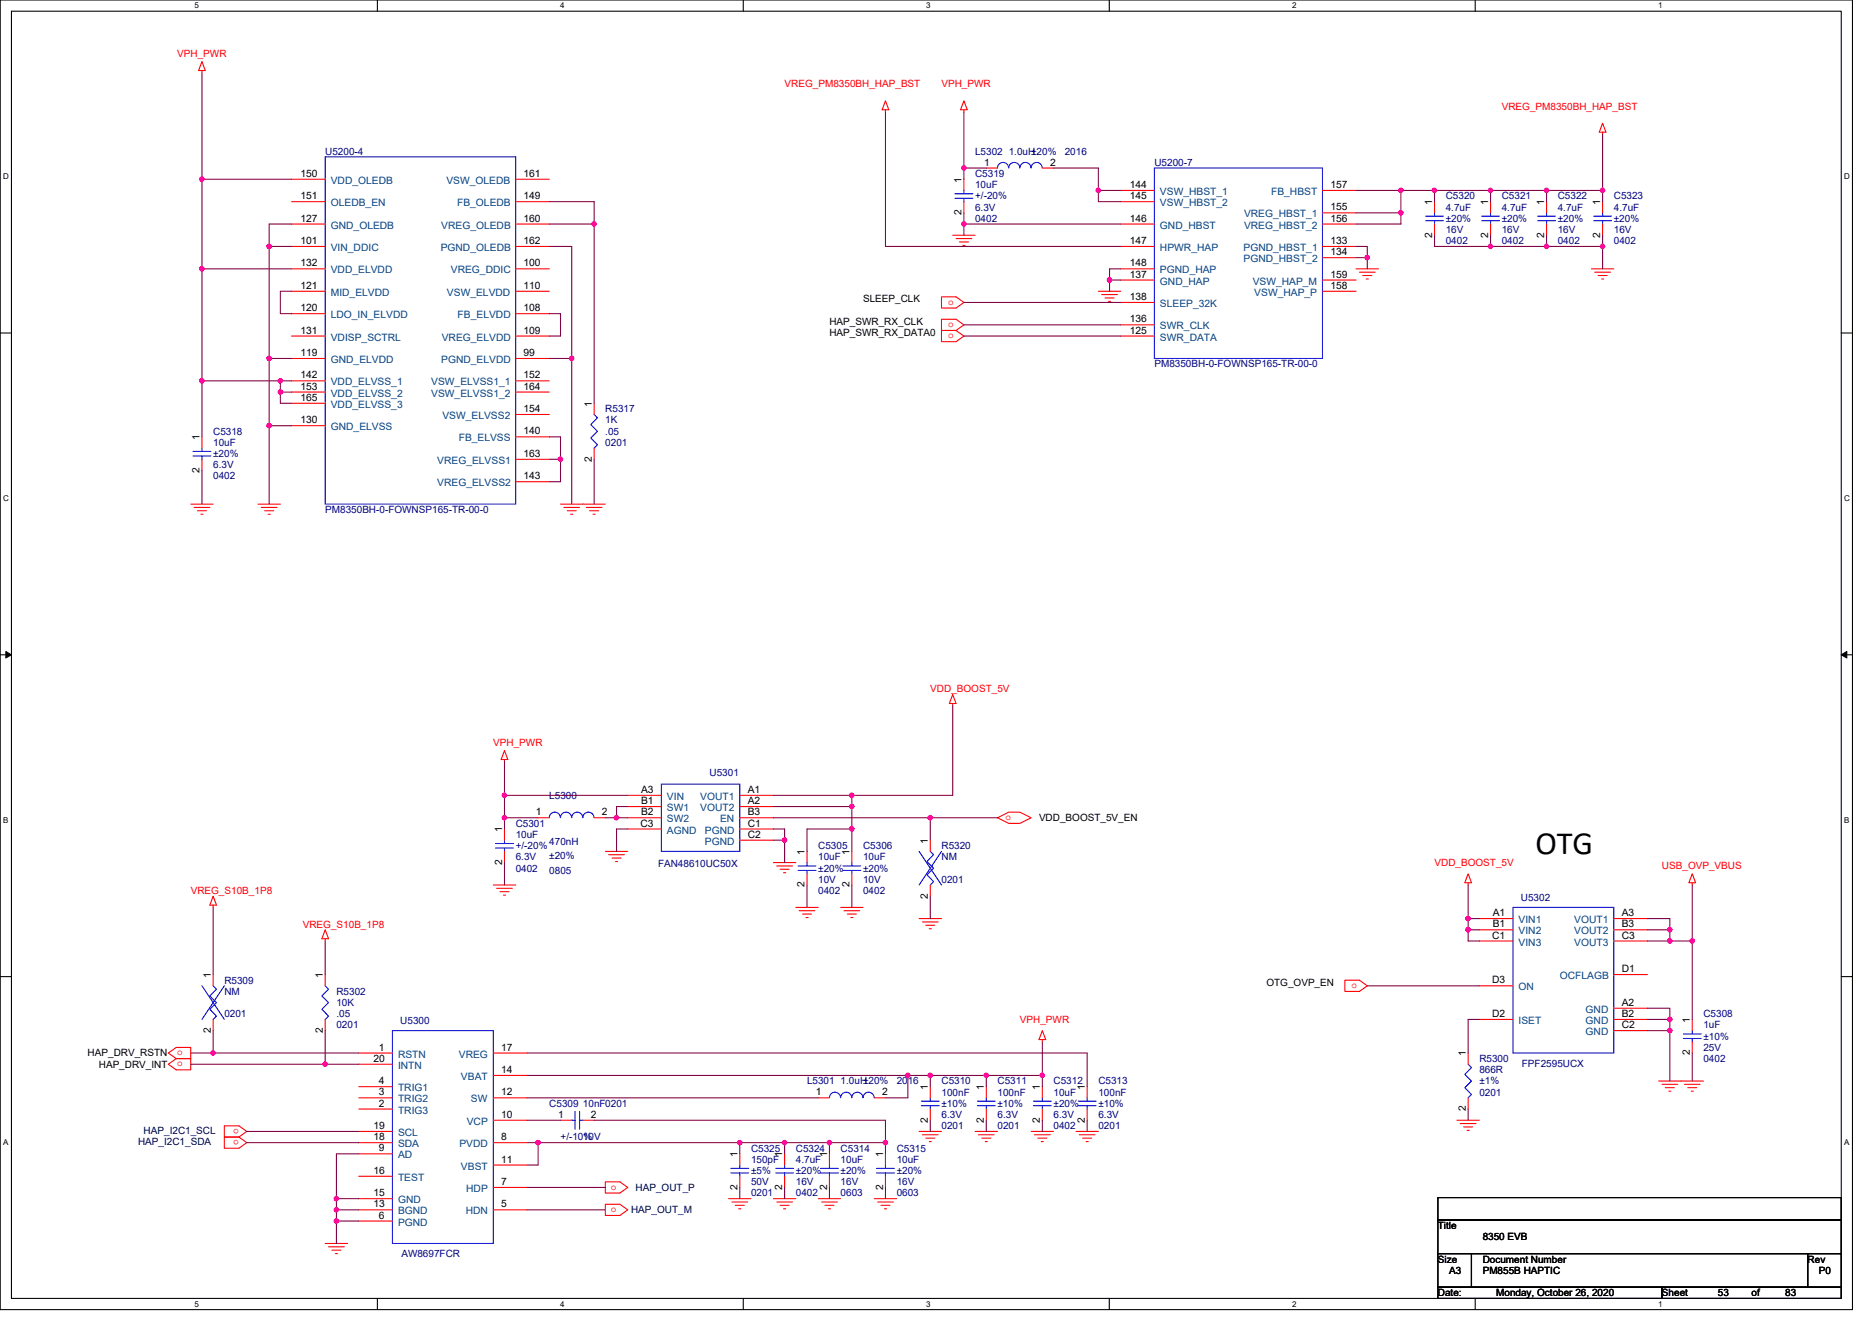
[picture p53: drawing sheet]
<svg xmlns="http://www.w3.org/2000/svg" width="297mm" height="210mm" viewBox="0 0 297 210" stroke-linecap="round" stroke-linejoin="round" font-family="sans-serif">
<defs><g id="words">
<text font-size="5.1" x="243.6" y="135.6">OTG</text>
<g font-size="1.6" fill="#f00">
<text x="28.1" y="9.1">VPH_PWR</text>
<text x="124.5" y="13.9">VREG_PM8350BH_HAP_BST</text>
<text x="149.4" y="13.9">VPH_PWR</text>
<text x="238.3" y="17.4">VREG_PM8350BH_HAP_BST</text>
<text x="150.4" y="48.4">o</text>
<text x="150.4" y="51.9">o</text>
<text x="150.4" y="53.7">o</text>
<text x="147.6" y="109.9">VDD_BOOST_5V</text>
<text x="78.3" y="118.4">VPH_PWR</text>
<text x="159.5" y="130.2">o</text>
<text x="227.6" y="137.4">VDD_BOOST_5V</text>
<text x="263.7" y="138">USB_OVP_VBUS</text>
<text x="30.3" y="141.9">VREG_S10B_1P8</text>
<text x="48" y="147.2">VREG_S10B_1P8</text>
<text x="214.5" y="156.8">o</text>
<text x="28.1" y="167.5">o</text>
<text x="161.8" y="162.3">VPH_PWR</text>
<text x="28.1" y="169.3">o</text>
<text x="37.9" y="179.2" transform="rotate(180 37.9 179.2)">o</text>
<text x="37.9" y="180.9" transform="rotate(180 37.9 180.9)">o</text>
<text x="96.9" y="188.8">o</text>
<text x="96.9" y="192.4">o</text>
</g>
<g font-size="1.6">
<text x="47.7" y="28.1">150</text>
<text x="83.1" y="28.1">161</text>
<text x="152.6" y="29" transform="rotate(-90 152.6 29)">1</text>
<text x="156.1" y="26.3">1</text>
<text x="166.6" y="26.3">2</text>
<text x="179.3" y="29.8">144</text>
<text x="211.1" y="29.8">157</text>
<text x="47.7" y="31.6">151</text>
<text x="47.7" y="35.2">127</text>
<text x="83.1" y="31.6">149</text>
<text x="83.1" y="35.2">160</text>
<text x="152.6" y="34.2" transform="rotate(-90 152.6 34.2)">2</text>
<text x="179.3" y="31.6">145</text>
<text x="179.3" y="35.2">146</text>
<text x="211.1" y="33.4">155</text>
<text x="211.1" y="35.2">156</text>
<text x="227.2" y="32.5" transform="rotate(-90 227.2 32.5)">1</text>
<text x="236.1" y="32.5" transform="rotate(-90 236.1 32.5)">1</text>
<text x="245" y="32.5" transform="rotate(-90 245 32.5)">1</text>
<text x="253.9" y="32.5" transform="rotate(-90 253.9 32.5)">1</text>
<text x="47.7" y="38.7">101</text>
<text x="83.1" y="38.7">162</text>
<text x="179.3" y="38.7">147</text>
<text x="211.1" y="38.7">133</text>
<text x="211.1" y="40.5">134</text>
<text x="227.2" y="37.7" transform="rotate(-90 227.2 37.7)">2</text>
<text x="236.1" y="37.7" transform="rotate(-90 236.1 37.7)">2</text>
<text x="245" y="37.7" transform="rotate(-90 245 37.7)">2</text>
<text x="253.9" y="37.7" transform="rotate(-90 253.9 37.7)">2</text>
<text x="47.7" y="42.3">132</text>
<text x="47.7" y="45.8">121</text>
<text x="83.1" y="45.8">110</text>
<text x="83.1" y="42.3">100</text>
<text x="179.3" y="42.3">148</text>
<text x="179.3" y="44.1">137</text>
<text x="179.3" y="47.6">138</text>
<text x="211.1" y="45.8">158</text>
<text x="211.1" y="44.1">159</text>
<text x="47.7" y="49.4">120</text>
<text x="47.7" y="53">131</text>
<text x="83.1" y="49.4">108</text>
<text x="83.1" y="53">109</text>
<text x="131.6" y="51.6">HAP_SWR_RX_CLK</text>
<text x="131.6" y="53.3">HAP_SWR_RX_DATA0</text>
<text x="136.9" y="48">SLEEP_CLK</text>
<text x="179.3" y="51.2">136</text>
<text x="179.3" y="53">125</text>
<text x="47.7" y="56.5">119</text>
<text x="83.1" y="56.5">99</text>
<text x="47.7" y="60.1">142</text>
<text x="47.7" y="61.8">153</text>
<text x="47.7" y="63.6">165</text>
<text x="83.1" y="60.1">152</text>
<text x="83.1" y="61.8">164</text>
<text x="83.1" y="65.4">154</text>
<text x="93.9" y="64.5" transform="rotate(-90 93.9 64.5)">1</text>
<text x="31.7" y="69.9" transform="rotate(-90 31.7 69.9)">1</text>
<text x="47.7" y="67.2">130</text>
<text x="83.1" y="69">140</text>
<text x="31.7" y="75.1" transform="rotate(-90 31.7 75.1)">2</text>
<text x="83.1" y="72.5">163</text>
<text x="83.1" y="76.1">143</text>
<text x="93.9" y="73.3" transform="rotate(-90 93.9 73.3)">2</text>
<text x="101.7" y="125.9">A3</text>
<text x="118.6" y="125.9">A1</text>
<text x="85" y="129.4">1</text>
<text x="95.5" y="129.4">2</text>
<text x="101.6" y="131.2">C3</text>
<text x="101.7" y="127.6">B1</text>
<text x="101.7" y="129.4">B2</text>
<text x="118.6" y="127.6">A2</text>
<text x="118.6" y="131.2">C1</text>
<text x="118.6" y="129.4">B3</text>
<text x="164.9" y="130.3">VDD_BOOST_5V_EN</text>
<text x="79.7" y="137.3" transform="rotate(-90 79.7 137.3)">2</text>
<text x="79.7" y="132.1" transform="rotate(-90 79.7 132.1)">1</text>
<text x="118.6" y="133">C2</text>
<text x="127.7" y="135.7" transform="rotate(-90 127.7 135.7)">1</text>
<text x="134.8" y="135.7" transform="rotate(-90 134.8 135.7)">1</text>
<text x="147.2" y="133.9" transform="rotate(-90 147.2 133.9)">1</text>
<text x="127.7" y="140.8" transform="rotate(-90 127.7 140.8)">2</text>
<text x="134.8" y="140.8" transform="rotate(-90 134.8 140.8)">2</text>
<text x="147.2" y="142.6" transform="rotate(-90 147.2 142.6)">2</text>
<text x="236.8" y="149">C1</text>
<text x="236.9" y="145.4">A1</text>
<text x="236.9" y="147.2">B1</text>
<text x="257.3" y="145.4">A3</text>
<text x="257.3" y="147.2">B3</text>
<text x="257.3" y="149">C3</text>
<text x="33.4" y="155.2" transform="rotate(-90 33.4 155.2)">1</text>
<text x="51.2" y="155.2" transform="rotate(-90 51.2 155.2)">1</text>
<text x="257.3" y="154.3">D1</text>
<text x="201" y="156.5">OTG_OVP_EN</text>
<text x="236.8" y="156.1">D3</text>
<text x="236.8" y="161.4">D2</text>
<text x="257.3" y="159.6">A2</text>
<text x="257.3" y="161.4">B2</text>
<text x="13.9" y="167.7">HAP_DRV_RSTN</text>
<text x="33.4" y="164" transform="rotate(-90 33.4 164)">2</text>
<text x="51.2" y="164" transform="rotate(-90 51.2 164)">2</text>
<text x="60.1" y="166.8">1</text>
<text x="79.5" y="166.8">17</text>
<text x="232.6" y="167.7" transform="rotate(-90 232.6 167.7)">1</text>
<text x="257.3" y="163.2">C2</text>
<text x="268.1" y="167.5" transform="rotate(-90 268.1 167.5)">2</text>
<text x="268.1" y="162.3" transform="rotate(-90 268.1 162.3)">1</text>
<text x="15.7" y="169.4">HAP_DRV_INT</text>
<text x="59.2" y="168.5">20</text>
<text x="60.1" y="172.1">4</text>
<text x="60.1" y="173.9">3</text>
<text x="79.5" y="173.9">12</text>
<text x="79.5" y="170.3">14</text>
<text x="129.5" y="173.9">1</text>
<text x="140" y="173.9">2</text>
<text x="147.2" y="173" transform="rotate(-90 147.2 173)">1</text>
<text x="156.1" y="173" transform="rotate(-90 156.1 173)">1</text>
<text x="165" y="173" transform="rotate(-90 165 173)">1</text>
<text x="172.1" y="173" transform="rotate(-90 172.1 173)">1</text>
<text x="59.2" y="179.2">19</text>
<text x="60.1" y="175.6">2</text>
<text x="79.5" y="177.4">10</text>
<text x="88.6" y="177.4">1</text>
<text x="93.7" y="177.4">2</text>
<text x="147.2" y="178.2" transform="rotate(-90 147.2 178.2)">2</text>
<text x="156.1" y="178.2" transform="rotate(-90 156.1 178.2)">2</text>
<text x="165" y="178.2" transform="rotate(-90 165 178.2)">2</text>
<text x="172.1" y="178.2" transform="rotate(-90 172.1 178.2)">2</text>
<text x="232.6" y="176.4" transform="rotate(-90 232.6 176.4)">2</text>
<text x="59.2" y="181">18</text>
<text x="60.1" y="182.8">9</text>
<text x="79.5" y="184.5">11</text>
<text x="79.5" y="181">8</text>
<text x="117" y="183.7" transform="rotate(-90 117 183.7)">1</text>
<text x="124.1" y="183.7" transform="rotate(-90 124.1 183.7)">1</text>
<text x="131.2" y="183.7" transform="rotate(-90 131.2 183.7)">1</text>
<text x="140.1" y="183.7" transform="rotate(-90 140.1 183.7)">1</text>
<text x="59.2" y="186.3">16</text>
<text x="59.2" y="189.9">15</text>
<text x="59.2" y="191.6">13</text>
<text x="79.5" y="188.1">7</text>
<text x="79.5" y="191.6">5</text>
<text x="117" y="188.8" transform="rotate(-90 117 188.8)">2</text>
<text x="124.1" y="188.8" transform="rotate(-90 124.1 188.8)">2</text>
<text x="131.2" y="188.8" transform="rotate(-90 131.2 188.8)">2</text>
<text x="140.1" y="188.8" transform="rotate(-90 140.1 188.8)">2</text>
<text x="60.1" y="193.4">6</text>
<text x="228.2" y="195.1">Title</text>
<text x="235.3" y="196.8">8350 EVB</text>
<text x="228.2" y="200.4">Size</text>
<text x="229.9" y="202.2">A3</text>
<text x="235.3" y="200.4">Document Number</text>
<text x="235.3" y="202.2">PM855B HAPTIC</text>
<text x="286.8" y="200.4">Rev</text>
<text x="288.6" y="202.2">P0</text>
<text x="228.2" y="205.7">Date:</text>
<text x="237.4" y="205.7">Monday, October 26, 2020</text>
<text x="263.7" y="205.7">Sheet</text>
<text x="272.6" y="205.7">53</text>
<text x="277.9" y="205.7">of</text>
<text x="283.3" y="205.7">83</text>
</g>
<g font-size="1.6" fill="#000080">
<text x="51.6" y="24.5">U5200-4</text>
<text x="154.7" y="24.5">L5302 1.0uH±20%</text>
<text x="154.7" y="28.1">C5319</text>
<text x="154.7" y="29.9">10uF</text>
<text x="168.9" y="24.5">2016</text>
<text x="183.2" y="26.3">U5200-7</text>
<text x="154.7" y="35.2">0402</text>
<text x="154.7" y="33.4">6.3V</text>
<text x="154.7" y="31.6">+/-20%</text>
<text x="229.4" y="31.6">C5320</text>
<text x="229.4" y="33.4">4.7uF</text>
<text x="229.4" y="35.2">±20%</text>
<text x="238.3" y="31.6">C5321</text>
<text x="238.3" y="33.4">4.7uF</text>
<text x="238.3" y="35.2">±20%</text>
<text x="247.2" y="31.6">C5322</text>
<text x="247.2" y="33.4">4.7uF</text>
<text x="247.2" y="35.2">±20%</text>
<text x="256.1" y="31.6">C5323</text>
<text x="256.1" y="33.4">4.7uF</text>
<text x="256.1" y="35.2">±20%</text>
<text x="229.4" y="38.8">0402</text>
<text x="229.4" y="37">16V</text>
<text x="238.3" y="38.8">0402</text>
<text x="238.3" y="37">16V</text>
<text x="247.2" y="38.8">0402</text>
<text x="247.2" y="37">16V</text>
<text x="256.1" y="38.8">0402</text>
<text x="256.1" y="37">16V</text>
<text x="183.2" y="58.3">PM8350BH-0-FOWNSP165-TR-00-0</text>
<text x="96.1" y="65.4">R5317</text>
<text x="33.8" y="69">C5318</text>
<text x="33.8" y="70.8">10uF</text>
<text x="96.1" y="67.2">1K</text>
<text x="96.1" y="69">.05</text>
<text x="96.1" y="70.8">0201</text>
<text x="33.8" y="76.1">0402</text>
<text x="33.8" y="74.3">6.3V</text>
<text x="33.8" y="72.5">±20%</text>
<text x="51.6" y="81.4">PM8350BH-0-FOWNSP165-TR-00-0</text>
<text x="112.6" y="123.2">U5301</text>
<text x="81.8" y="131.2">C5301</text>
<text x="87.2" y="126.8">L5300</text>
<text x="81.8" y="133">10uF</text>
<text x="81.8" y="136.5">6.3V</text>
<text x="81.8" y="134.8">+/-20%</text>
<text x="87.2" y="134">470nH</text>
<text x="87.2" y="136.4">±20%</text>
<text x="104.4" y="137.6">FAN48610UC50X</text>
<text x="129.8" y="134.8">C5305</text>
<text x="129.8" y="136.5">10uF</text>
<text x="136.9" y="134.8">C5306</text>
<text x="136.9" y="136.5">10uF</text>
<text x="149.4" y="134.8">R5320</text>
<text x="149.4" y="136.5">NM</text>
<text x="81.8" y="138.3">0402</text>
<text x="87.2" y="138.7">0805</text>
<text x="129.8" y="141.9">0402</text>
<text x="129.8" y="140.1">10V</text>
<text x="129.8" y="138.3">±20%</text>
<text x="136.9" y="141.9">0402</text>
<text x="136.9" y="140.1">10V</text>
<text x="136.9" y="138.3">±20%</text>
<text x="149.4" y="140.1">0201</text>
<text x="241.3" y="142.9">U5302</text>
<text x="35.6" y="156.1">R5309</text>
<text x="35.6" y="157.9">NM</text>
<text x="35.6" y="161.4">0201</text>
<text x="53.4" y="157.9">R5302</text>
<text x="53.4" y="159.7">10K</text>
<text x="53.4" y="161.4">.05</text>
<text x="270.3" y="161.4">C5308</text>
<text x="53.4" y="163.2">0201</text>
<text x="63.5" y="162.5">U5300</text>
<text x="270.3" y="163.2">1uF</text>
<text x="270.3" y="166.8">25V</text>
<text x="270.3" y="165">±10%</text>
<text x="128.1" y="172.1">L5301 1.0uH±20%</text>
<text x="142.3" y="172.1">2016</text>
<text x="149.4" y="172.1">C5310</text>
<text x="149.4" y="173.9">100nF</text>
<text x="158.3" y="172.1">C5311</text>
<text x="158.3" y="173.9">100nF</text>
<text x="167.2" y="172.1">C5312</text>
<text x="167.2" y="173.9">10uF</text>
<text x="174.3" y="172.1">C5313</text>
<text x="174.3" y="173.9">100nF</text>
<text x="234.7" y="168.6">R5300</text>
<text x="234.7" y="170.3">866R</text>
<text x="234.7" y="172.1">±1%</text>
<text x="234.7" y="173.9">0201</text>
<text x="241.5" y="169.3">FPF2595UCX</text>
<text x="270.3" y="168.6">0402</text>
<text x="87.2" y="175.7">C5309 10nF0201</text>
<text x="149.4" y="179.2">0201</text>
<text x="149.4" y="177.4">6.3V</text>
<text x="149.4" y="175.7">±10%</text>
<text x="158.3" y="179.2">0201</text>
<text x="158.3" y="177.4">6.3V</text>
<text x="158.3" y="175.7">±10%</text>
<text x="167.2" y="179.2">0402</text>
<text x="167.2" y="177.4">6.3V</text>
<text x="167.2" y="175.7">±20%</text>
<text x="174.3" y="179.2">0201</text>
<text x="174.3" y="177.4">6.3V</text>
<text x="174.3" y="175.7">±10%</text>
<text x="88.9" y="181">+/-10%</text>
<text x="92.5" y="181">10V</text>
<text x="119.2" y="182.8">C5325</text>
<text x="119.2" y="184.6">150pF</text>
<text x="126.3" y="182.8">C5324</text>
<text x="126.3" y="184.6">4.7uF</text>
<text x="133.4" y="182.8">C5314</text>
<text x="133.4" y="184.6">10uF</text>
<text x="142.3" y="182.8">C5315</text>
<text x="142.3" y="184.6">10uF</text>
<text x="119.2" y="189.9">0201</text>
<text x="119.2" y="188.1">50V</text>
<text x="119.2" y="186.3">±5%</text>
<text x="126.3" y="189.9">0402</text>
<text x="126.3" y="188.1">16V</text>
<text x="126.3" y="186.3">±20%</text>
<text x="133.4" y="189.9">0603</text>
<text x="133.4" y="188.1">16V</text>
<text x="133.4" y="186.3">±20%</text>
<text x="142.3" y="189.9">0603</text>
<text x="142.3" y="188.1">16V</text>
<text x="142.3" y="186.3">±20%</text>
<text x="63.7" y="199.5">AW8697FCR</text>
</g>
<g font-size="1.6" fill="#004080">
<text x="52.5" y="29.2">VDD_OLEDB</text>
<text x="70.8" y="29.2">VSW_OLEDB</text>
<text x="52.5" y="32.7">OLEDB_EN</text>
<text x="72.5" y="32.7">FB_OLEDB</text>
<text x="184.1" y="30.9">VSW_HBST_1</text>
<text x="184.1" y="32.7">VSW_HBST_2</text>
<text x="197.4" y="34.5">VREG_HBST_1</text>
<text x="201.7" y="30.9">FB_HBST</text>
<text x="52.5" y="36.3">GND_OLEDB</text>
<text x="52.5" y="39.8">VIN_DDIC</text>
<text x="69.9" y="39.8">PGND_OLEDB</text>
<text x="70" y="36.3">VREG_OLEDB</text>
<text x="184.1" y="36.3">GND_HBST</text>
<text x="184.1" y="39.8">HPWR_HAP</text>
<text x="197.3" y="39.8">PGND_HBST_1</text>
<text x="197.3" y="41.6">PGND_HBST_2</text>
<text x="197.4" y="36.3">VREG_HBST_2</text>
<text x="52.5" y="43.4">VDD_ELVDD</text>
<text x="52.5" y="46.9">MID_ELVDD</text>
<text x="70.9" y="46.9">VSW_ELVDD</text>
<text x="71.5" y="43.4">VREG_DDIC</text>
<text x="184.1" y="43.4">PGND_HAP</text>
<text x="184.1" y="45.2">GND_HAP</text>
<text x="198.8" y="45.2">VSW_HAP_M</text>
<text x="199" y="46.9">VSW_HAP_P</text>
<text x="52.5" y="50.5">LDO_IN_ELVDD</text>
<text x="72.6" y="50.5">FB_ELVDD</text>
<text x="184.1" y="48.7">SLEEP_32K</text>
<text x="184.1" y="52.3">SWR_CLK</text>
<text x="52.5" y="54.1">VDISP_SCTRL</text>
<text x="52.5" y="57.6">GND_ELVDD</text>
<text x="70" y="57.6">PGND_ELVDD</text>
<text x="70.1" y="54.1">VREG_ELVDD</text>
<text x="184.1" y="54.1">SWR_DATA</text>
<text x="52.5" y="61.2">VDD_ELVSS_1</text>
<text x="52.5" y="62.9">VDD_ELVSS_2</text>
<text x="52.5" y="64.7">VDD_ELVSS_3</text>
<text x="68.4" y="61.2">VSW_ELVSS1_1</text>
<text x="68.4" y="62.9">VSW_ELVSS1_2</text>
<text x="52.5" y="68.3">GND_ELVSS</text>
<text x="70.2" y="66.5">VSW_ELVSS2</text>
<text x="72.8" y="70.1">FB_ELVSS</text>
<text x="69.4" y="73.6">VREG_ELVSS1</text>
<text x="69.4" y="77.2">VREG_ELVSS2</text>
<text x="105.8" y="127">VIN</text>
<text x="105.8" y="128.7">SW1</text>
<text x="105.8" y="130.5">SW2</text>
<text x="111.1" y="127">VOUT1</text>
<text x="111.1" y="128.7">VOUT2</text>
<text x="114.3" y="130.5">EN</text>
<text x="105.8" y="132.3">AGND</text>
<text x="111.8" y="132.3">PGND</text>
<text x="111.8" y="134.1">PGND</text>
<text x="241" y="146.5">VIN1</text>
<text x="241" y="148.3">VIN2</text>
<text x="249.8" y="146.5">VOUT1</text>
<text x="249.8" y="148.3">VOUT2</text>
<text x="241" y="150.1">VIN3</text>
<text x="247.5" y="155.4">OCFLAGB</text>
<text x="249.8" y="150.1">VOUT3</text>
<text x="241" y="157.2">ON</text>
<text x="251.6" y="160.7">GND</text>
<text x="63.2" y="167.9">RSTN</text>
<text x="72.8" y="167.9">VREG</text>
<text x="241" y="162.5">ISET</text>
<text x="251.6" y="162.5">GND</text>
<text x="251.6" y="164.3">GND</text>
<text x="63.2" y="169.6">INTN</text>
<text x="63.2" y="173.2">TRIG1</text>
<text x="73.1" y="171.4">VBAT</text>
<text x="63.2" y="175">TRIG2</text>
<text x="63.2" y="176.7">TRIG3</text>
<text x="74.1" y="178.5">VCP</text>
<text x="74.7" y="175">SW</text>
<text x="63.2" y="180.3">SCL</text>
<text x="63.2" y="182.1">SDA</text>
<text x="63.2" y="183.9">AD</text>
<text x="72.9" y="182.1">PVDD</text>
<text x="73.1" y="185.6">VBST</text>
<text x="63.2" y="187.4">TEST</text>
<text x="63.2" y="191">GND</text>
<text x="74" y="189.2">HDP</text>
<text x="63.2" y="192.7">BGND</text>
<text x="63.2" y="194.5">PGND</text>
<text x="73.9" y="192.7">HDN</text>
</g>
<g font-size="1.6" fill="#000040">
<text x="22.8" y="179.9">HAP_I2C1_SCL</text>
<text x="21.9" y="181.7">HAP_I2C1_SDA</text>
<text x="100.9" y="189">HAP_OUT_P</text>
<text x="100.1" y="192.6">HAP_OUT_M</text>
</g>
<g font-size="1.3">
<text x="30.8" y="1.3">5</text>
<text x="88.9" y="1.3">4</text>
<text x="147" y="1.3">3</text>
<text x="205" y="1.3">2</text>
<text x="263.1" y="1.3">1</text>
<text x=".5" y="28.4">D</text>
<text x="292.6" y="28.4">D</text>
<text x=".5" y="79.5">C</text>
<text x="292.6" y="79.5">C</text>
<text x=".5" y="130.6">B</text>
<text x="292.6" y="130.6">B</text>
<text x=".5" y="181.7">A</text>
<text x="292.6" y="181.7">A</text>
<text x="30.8" y="207.4">5</text>
<text x="88.9" y="207.4">4</text>
<text x="147" y="207.4">3</text>
<text x="205" y="207.4">2</text>
<text x="263.1" y="207.4">1</text>
</g>
</g></defs>
<path d="M0 0h293.9v207.9h-293.9zM1.8 1.8h290.4v204.3h-290.4z" fill="none" stroke="#000" stroke-width=".17"/>
<g fill="#fff">
<path d="M30.8 .2h.7v1.4h-.7z"/>
<path d="M30.8 206.3h.7v1.4h-.7z"/>
</g>
<path d="M59.9 0v1.8M59.9 206.1v1.8" fill="none" stroke="#000" stroke-width=".17"/>
<g fill="#fff">
<path d="M88.9 .2h.7v1.4h-.7z"/>
<path d="M88.9 206.3h.7v1.4h-.7z"/>
</g>
<path d="M117.9 0v1.8M117.9 206.1v1.8" fill="none" stroke="#000" stroke-width=".17"/>
<g fill="#fff">
<path d="M147 .2h.7v1.4h-.7z"/>
<path d="M147 206.3h.7v1.4h-.7z"/>
</g>
<path d="M176 0v1.8M176 206.1v1.8" fill="none" stroke="#000" stroke-width=".17"/>
<g fill="#fff">
<path d="M205 .2h.7v1.4h-.7z"/>
<path d="M205 206.3h.7v1.4h-.7z"/>
</g>
<path d="M234.1 0v1.8M234.1 206.1v1.8" fill="none" stroke="#000" stroke-width=".17"/>
<g fill="#fff">
<path d="M263.1 .2h.7v1.4h-.7z"/>
<path d="M263.1 206.3h.7v1.4h-.7z"/>
<path d="M.5 27.3h.9v1.4h-.9z"/>
<path d="M292.6 27.3h.9v1.4h-.9z"/>
<path d="M.5 78.4h.9v1.4h-.9z"/>
<path d="M292.6 78.4h.9v1.4h-.9z"/>
</g>
<path d="M0 52.9h1.8M292.2 52.9h1.7" fill="none" stroke="#000" stroke-width=".17"/>
<g fill="#fff">
<path d="M.5 129.5h.8v1.4h-.8z"/>
<path d="M292.6 129.5h.9v1.4h-.9z"/>
</g>
<path d="M0 103.9h1.8M292.2 103.9h1.7" fill="none" stroke="#000" stroke-width=".17"/>
<path d="M.9 103.4l.9 .5-.9 .5zM292.2 103.9l.8-.5v1z" fill="#000" stroke="#000" stroke-width=".16"/>
<g fill="#fff">
<path d="M.5 180.5h.8v1.4h-.8z"/>
<path d="M292.6 180.5h.9v1.4h-.9z"/>
</g>
<path d="M0 155h1.8M292.2 155h1.7M228.2 190.1h64v3.5h-64zM228.2 193.6h64v5.4h-64zM228.2 199h5.3v5.3h-5.3zM233.5 199h53.3v5.3h-53.3zM286.8 199h5.4v5.3h-5.4zM228.2 204.3h35.5v1.8h-35.5zM263.7 204.3h28.5v1.8h-28.5z" fill="none" stroke="#000" stroke-width=".17"/>
<g fill="none" stroke="#f00" stroke-width=".17">
<path d="M32 9.8l.6 1.4h-1.1zM32 11.2v.4M140.5 16l.5 1.4h-1zM140.5 17.4v.4M152.9 16l.6 1.4h-1.1zM152.9 17.4v.4M254.3 19.6l.5 1.4h-1zM46.3 28.4h5.3M46.3 32h5.3M46.3 35.6h5.3M46.3 39.1h5.3M81.8 28.4h5.4"/>
<path d="M81.8 32h5.4M81.8 35.6h5.4M81.8 39.1h5.4M151.2 37.3h3.5M151.7 37.9h2.5M152.2 38.4h1.5M152.8 38.9h.3M152.9 28.4v1.8M152.9 32v1.8M156.5 26.7h1.8M165.4 26.7h1.8M177.8 30.2h5.4"/>
<path d="M177.8 32h5.4M177.8 35.6h5.4M177.8 39.1h5.4M209.8 30.2h5.4M209.8 33.8h5.4M209.8 35.6h5.4M209.8 39.1h5.4M227.6 32v1.8M227.6 35.6v1.7M236.5 32v1.8M236.5 35.6v1.7M245.4 32v1.8"/>
<path d="M245.4 35.6v1.7M254.3 21v.3M254.3 32v1.8M254.3 35.6v1.7M46.3 42.7h5.3M46.3 46.2h5.3M46.3 49.8h5.3M46.3 53.3h5.3M46.3 56.9h5.3M81.8 42.7h5.4M81.8 46.2h5.4M81.8 49.8h5.4"/>
<path d="M81.8 53.3h5.4M81.8 56.9h5.4M149.4 47.1h2.3l1.2 .9-1.2 .9h-2.3zM149.4 50.7h2.3l1.2 .9-1.2 .9h-2.3zM149.4 52.5h2.3l1.2 .8-1.2 .9h-2.3zM174.3 46.2h3.5M174.8 46.8h2.5M175.3 47.3h1.5M175.9 47.8h.3M177.8 42.7h5.4M177.8 44.4h5.4M177.8 48h5.4"/>
<path d="M177.8 51.6h5.4M177.8 53.3h5.4M209.8 40.9h5.4M209.8 44.4h5.4M209.8 46.2h5.4M215.2 42.7h3.5M215.7 43.2h2.5M216.2 43.7h1.5M216.8 44.3h.3M252.5 42.7h3.6M253 43.2h2.5M253.6 43.7h1.4"/>
<path d="M254.1 44.3h.4M32 69.3v1.8M32 72.9v1.8M46.3 60.5h5.3M46.3 62.2h5.3M46.3 64h5.3M46.3 67.6h5.3M81.8 60.5h5.4M81.8 62.2h5.4M81.8 65.8h5.4M81.8 69.3h5.4M81.8 72.9h5.4"/>
<path d="M81.8 76.5h5.4M94.3 64v1.8M94.3 71.1v1.8M30.3 80h3.5M30.8 80.5h2.5M31.3 81.1h1.5M31.9 81.6h.3M40.9 80h3.6M41.5 80.5h2.5M42 81.1h1.4M42.5 81.6h.4M88.9 80h7.2"/>
<path d="M89.5 80.5h2.5M90 81.1h1.4M90.5 81.6h.4M93 80.5h2.5M93.6 81.1h1.4M94.1 81.6h.3M80 119.1l.6 1.4h-1.1zM151.2 110.2l.5 1.5h-1.1zM151.2 111.7v.3M80 120.5v.4M80 131.6v1.7M80 135.1v1.8"/>
<path d="M85.4 129.8h1.8M94.3 129.8h1.8M96.1 135.1h3.5M96.6 135.7h2.5M97.1 136.2h1.4M97.7 136.7h.3M99.6 126.2h5.3M99.6 128h5.3M99.6 131.6h5.3M99.6 129.8h5.3M117.4 126.2h5.3M117.4 128h5.3"/>
<path d="M117.4 129.8h5.3M117.4 131.6h5.3M117.4 133.3h5.3M122.7 136.9h3.6M123.3 137.4h2.4M123.8 138h1.4M124.3 138.5h.4M128.1 135.1v1.8M128.1 138.7v1.8M135.2 135.1v1.8M135.2 138.7v1.8M147.6 133.4v1.7"/>
<path d="M158.3 129.8l1.8-.9h1.7l1.8 .9-1.8 .9h-1.7zM233 138.7l.5 1.4h-1.1zM268.5 138.7l.5 1.4h-1zM33.8 143.7v.3M33.8 154.7v1.8M33.8 142.2l.6 1.5h-1.1zM51.6 149v.4M51.6 154.7v1.8M51.6 147.6l.5 1.4h-1zM78.3 140.5h3.5M78.8 141h2.5M79.3 141.5h1.5"/>
<path d="M79.9 142.1h.3M126.3 144h3.5M126.8 144.5h2.5M127.3 145.1h1.5M127.9 145.6h.3M133.4 144h3.5M133.9 144.5h2.5M134.4 145.1h1.5M135 145.6h.3M145.8 145.8h3.6M146.4 146.3h2.5M146.9 146.9h1.4"/>
<path d="M147.4 147.4h.4M147.6 140.5v1.7M213.4 155.6h2.3l1.3 .9-1.3 .9h-2.3zM233 140.1v.4M234.7 145.8h5.4M234.7 147.6h5.4M234.7 156.5h5.4M234.7 149.4h5.4M256.1 145.8h5.3M256.1 147.6h5.3M256.1 154.7h5.3M256.1 149.4h5.3"/>
<path d="M268.5 140.1v.4M26.7 168.9l1.3-.9h2.3v1.8h-2.3zM26.7 167.1l1.3-.9h2.3v1.8h-2.3zM33.8 161.8v1.8M35.6 178.7h2.3l1.3 .9-1.3 .9h-2.3zM51.6 161.8v1.8M56.9 167.1h5.4M56.9 168.9h5.4M56.9 172.5h5.4M56.9 174.2h5.4M56.9 176h5.4M56.9 179.6h5.4"/>
<path d="M78.3 167.1h5.3M78.3 170.7h5.3M78.3 174.2h5.3M78.3 177.8h5.3M88.9 177.8h1.8M92.5 177.8h1.8M129.8 174.2h1.8M138.7 174.2h1.8M145.8 179.6h3.6M147.6 172.5v1.7M147.6 176v1.8M154.7 179.6h3.6"/>
<path d="M156.5 172.5v1.7M156.5 176v1.8M163.6 179.6h3.6M165.4 163.6l.5 1.4h-1zM165.4 165v.4M165.4 172.5v1.7M165.4 176v1.8M170.7 179.6h3.6M172.5 172.5v1.7M172.5 176v1.8M231.2 177.8h3.5M231.7 178.3h2.5"/>
<path d="M232.2 178.9h1.5M232.8 179.4h.3M233 167.1v1.8M233 174.2v1.8M234.7 161.8h5.4M256.1 160h5.3M256.1 161.8h5.3M256.1 163.6h5.3M263.2 171.6h7.1M263.7 172.1h2.5M264.2 172.6h1.5M264.8 173.2h.3"/>
<path d="M267.3 172.1h2.5M267.8 172.6h1.4M268.3 173.2h.4M268.5 161.8v1.8M268.5 165.4v1.7M35.6 180.5h2.3l1.3 .9-1.3 .8h-2.3zM51.6 197.4h3.6M52.1 197.9h2.5M52.7 198.4h1.4M53.2 199h.3M56.9 181.4h5.4M56.9 183.1h5.4"/>
<path d="M56.9 186.7h5.4M56.9 190.2h5.4M56.9 192h5.4M56.9 193.8h5.4M78.3 181.4h5.3M78.3 184.9h5.3M78.3 188.5h5.3M78.3 192h5.3M96.1 187.6h2.3l1.2 .9-1.2 .9h-2.3zM96.1 191.1h2.3l1.2 .9-1.2 .9h-2.3zM115.6 190.2h3.6M116.1 190.8h2.5"/>
<path d="M116.7 191.3h1.4M117.2 191.9h.4M117.4 183.1v1.8M117.4 186.7v1.8M122.7 190.2h3.6M123.3 190.8h2.4M123.8 191.3h1.4M124.3 191.9h.4M124.5 183.1v1.8M124.5 186.7v1.8M129.8 190.2h3.6M130.4 190.8h2.5"/>
<path d="M130.9 191.3h1.4M131.4 191.9h.4M131.6 183.1v1.8M131.6 186.7v1.8M138.7 190.2h3.6M139.3 190.8h2.4M139.8 191.3h1.4M140.3 191.9h.4M140.5 183.1v1.8M140.5 186.7v1.8M146.4 180.1h2.5M146.9 180.6h1.4"/>
<path d="M147.4 181.2h.4M155.3 180.1h2.5M155.8 180.6h1.4M156.3 181.2h.4M164.1 180.1h2.5M164.7 180.6h1.4M165.2 181.2h.4M171.3 180.1h2.5M171.8 180.6h1.4M172.3 181.2h.4"/>
</g>
<g fill="none" stroke="#00f" stroke-width=".17">
<path d="M51.6 24.9h30.2v55.1h-30.2zM151.5 30.8h2.9M151.5 31.5h2.9M152.9 30.2v.6M152.9 31.5v.5M160 26.6a.88 .88 0 0 0-.8-.8 .88 .88 0 0 0-.9 .8M161.8 26.6a.88 .88 0 0 0-.9-.8 .88 .88 0 0 0-.8 .8M163.6 26.6a.88 .88 0 0 0-.9-.8 .88 .88 0 0 0-.9 .8M165.4 26.6a.88 .88 0 0 0-.9-.8 .88 .88 0 0 0-.9 .8M183.2 26.7h26.6v30.2h-26.6zM226.2 34.3h2.8M226.2 35h2.8"/>
<path d="M227.6 33.8v.5M227.6 35v.6M235.1 34.3h2.8M235.1 35h2.8M236.5 33.8v.5M236.5 35v.6M244 34.3h2.8M244 35h2.8M245.4 33.8v.5M245.4 35v.6M252.9 34.3h2.8M252.9 35h2.8"/>
<path d="M254.3 33.8v.5M254.3 35v.6M30.6 71.6h2.9M30.6 72.4h2.9M32 71.1v.5M32 72.4v.5M94.3 65.8l.5 .5-1.1 1.1 1.1 1.1-1.1 1 1.1 1.1-.5 .5M78.6 133.9h2.9M78.6 134.6h2.9M80 133.3v.6M80 134.6v.5M90.7 129.8a.89 .89 0 0 0-.9-.9 .89 .89 0 0 0-.9 .9 .88 .88 0 0 0-.9-.9 .88 .88 0 0 0-.8 .9"/>
<path d="M92.5 129.8a.88 .88 0 0 0-.9-.9 .88 .88 0 0 0-.9 .9M94.3 129.8a.88 .88 0 0 0-.9-.9 .88 .88 0 0 0-.9 .9M104.9 124.5h12.5v10.6h-12.5zM126.6 137.4h2.9M126.6 138.2h2.9M128.1 136.9v.5M128.1 138.2v.5M133.7 137.4h2.9M133.7 138.2h2.9M135.2 136.9v.5M135.2 138.2v.5M145.8 135.1l3.6 5.4"/>
<path d="M147.6 135.1l.5 .6-1 1 1 1.1-1 1.1 1 1-.5 .6M149.4 135.1l-3.6 5.4M32 156.5l3.6 5.3M33.8 156.5l.6 .5-1.1 1.1 1.1 1-1.1 1.1 1.1 1.1-.6 .5M35.6 156.5l-3.6 5.3M51.6 156.5l.5 .5-1 1.1 1 1-1 1.1 1 1.1-.5 .5M240.1 144h16v23.1h-16zM62.3 163.6h16v33.8h-16zM90.7 177.8h.5M91.2 176.4v2.8M92 176.4v2.8M92 177.8h.5"/>
<path d="M133.4 174.2a.88 .88 0 0 0-.9-.8 .88 .88 0 0 0-.9 .8M138.7 174.2a.89 .89 0 0 0-.9-.8 .89 .89 0 0 0-.9 .8 .89 .89 0 0 0-.9-.8 .89 .89 0 0 0-.9 .8 .88 .88 0 0 0-.8-.8 .88 .88 0 0 0-.9 .8M146.2 174.8h2.8M146.2 175.5h2.8M147.6 174.2v.6M147.6 175.5v.5M155.1 174.8h2.8M155.1 175.5h2.8M156.5 174.2v.6M156.5 175.5v.5M164 174.8h2.8M164 175.5h2.8"/>
<path d="M165.4 174.2v.6M165.4 175.5v.5M171.1 174.8h2.8M171.1 175.5h2.8M172.5 174.2v.6M172.5 175.5v.5M233 168.9l.5 .5-1.1 1.1 1.1 1.1-1.1 1 1.1 1.1-.5 .5M267.1 164.1h2.8M267.1 164.8h2.8M268.5 163.6v.5M268.5 164.8v.6M116 185.4h2.8"/>
<path d="M116 186.2h2.8M117.4 184.9v.5M117.4 186.2v.5M123.1 185.4h2.8M123.1 186.2h2.8M124.5 184.9v.5M124.5 186.2v.5M130.2 185.4h2.8M130.2 186.2h2.8M131.6 184.9v.5M131.6 186.2v.5M139.1 185.4h2.8"/>
<path d="M139.1 186.2h2.8M140.5 184.9v.5M140.5 186.2v.5"/>
</g>
<g fill="none" stroke="#800040" stroke-width=".17">
<path d="M32 11.6v16.8M140.5 17.8v21.3h37.3M152.9 17.8v8.9M32 28.4h14.3M32 28.4v14.3M42.7 39.1v17.8M42.7 39.1h3.6M46.3 35.6h-3.6v3.5M87.2 32h7.1v3.6M87.2 35.6h7.1M87.2 39.1h3.5v17.8M94.3 35.6v28.4"/>
<path d="M152.9 35.6h24.9M152.9 26.7v1.7M152.9 33.8v3.5M152.9 26.7h3.6M167.2 26.7h7.1v3.5M174.3 30.2v1.8h3.5M174.3 30.2h3.5M215.2 39.1h1.8v1.8M215.2 30.2h7.1M215.2 33.8h7.1M222.3 30.2h5.3M222.3 30.2v3.6"/>
<path d="M222.3 33.8v1.8h-7.1M227.6 30.2v1.8M227.6 37.3v1.8h8.9M227.6 30.2h8.9M236.5 30.2v1.8M236.5 37.3v1.8M236.5 30.2h8.9M236.5 39.1h8.9M245.4 30.2v1.8M245.4 37.3v1.8M245.4 30.2h8.9M245.4 39.1h8.9"/>
<path d="M254.3 37.3v1.8M254.3 30.2v1.8M254.3 39.1v3.6M254.3 21.3v8.9M32 42.7v17.8M32 42.7h14.3M42.7 56.9v10.7M42.7 56.9h3.6M46.3 46.2h-1.8v3.6h1.8M87.2 49.8h1.7v3.5h-1.7M87.2 56.9h3.5M90.7 56.9v23.1"/>
<path d="M152.9 48h24.9M152.9 51.6h24.9M152.9 53.3h24.9M176.1 44.4v1.8M176.1 44.4h1.7M177.8 42.7h-1.7v1.7M215.2 40.9h1.8M217 40.9v1.8M32 60.5h12.5M32 60.5v8.8M32 74.7v5.3M42.7 67.6v12.4"/>
<path d="M42.7 67.6h3.6M44.5 60.5v1.7M44.5 62.2v1.8h1.8M44.5 60.5h1.8M44.5 62.2h1.8M87.2 69.3h1.7v3.6M87.2 72.9h1.7M88.9 72.9v3.6h-1.7M94.3 72.9v7.1M151.2 112v14.2h-16M80 120.9v5.3M80 126.2v3.6"/>
<path d="M80 136.9v3.6M80 129.8v1.8M80 129.8h5.4M80 126.2h19.6M96.1 129.8h1.7M97.8 129.8h1.8M99.6 128h-1.8v1.8M99.6 131.6h-1.8v3.5M122.7 129.8h24.9M122.7 126.2h12.5M122.7 128h12.5M122.7 131.6h1.8v1.7"/>
<path d="M122.7 133.3h1.8M124.5 133.3v3.6M135.2 131.6h-7.1v3.5M135.2 131.6v3.5M135.2 126.2v1.8M135.2 128v3.6M147.6 129.8v3.5M147.6 129.8h10.7M33.8 144v10.7M51.6 149.4v5.3M128.1 140.5v3.5M135.2 140.5v3.5"/>
<path d="M147.6 142.2v3.6M217 156.5h17.7M233 145.8h1.7M233 147.6h1.7M233 140.5v5.3M233 145.8v1.8M233 147.6v1.8h1.7M261.4 145.8h3.6v1.8M261.4 149.4h3.6M261.4 147.6h3.6M265 147.6v1.8M265 149.4h3.5"/>
<path d="M268.5 149.4v12.4M268.5 140.5v8.9M30.3 168.9h21.3M30.3 167.1h3.5M33.8 163.6v3.5M33.8 167.1h23.1M39.2 179.6h17.7M51.6 163.6v5.3M51.6 168.9h5.3M83.6 177.8h5.3M83.6 167.1h88.9v5.4M83.6 170.7h60.5"/>
<path d="M83.6 174.2h46.2M94.3 177.8h46.2v3.6M144.1 170.7h3.5M144.1 170.7v3.5h-3.6M147.6 170.7v1.8M147.6 177.8v1.8M147.6 170.7h8.9M156.5 170.7h8.9M156.5 170.7v1.8M156.5 177.8v1.8M165.4 170.7v1.8M165.4 165.4v5.3"/>
<path d="M165.4 177.8v1.8M172.5 177.8v1.8M233 176v1.8M234.7 161.8h-1.7v5.3M261.4 163.6h3.6M261.4 160h3.6v1.8M261.4 161.8h3.6M265 163.6v8M265 161.8v1.8M268.5 167.1v4.5M39.2 181.4h17.7M53.4 193.8v3.6"/>
<path d="M53.4 192v1.8M53.4 190.2v1.8M53.4 193.8h3.5M53.4 192h3.5M53.4 190.2h3.5M56.9 183.1h-3.5v7.1M83.6 188.5h12.5M83.6 192h12.5M83.6 181.4h1.8M117.4 188.5v1.7M117.4 181.4h-32v3.5h-1.8M124.5 181.4h-7.1v1.7"/>
<path d="M124.5 181.4v1.7M124.5 188.5v1.7M124.5 181.4h7.1M131.6 181.4h8.9M131.6 181.4v1.7M131.6 188.5v1.7M140.5 188.5v1.7M140.5 181.4v1.7"/>
</g>
<g fill="#f0f" stroke="#f0f" stroke-width=".17">
<circle cx="232.9" cy="145.8" r=".35"/>
<circle cx="264.9" cy="163.6" r=".35"/>
<circle cx="268.5" cy="149.3" r=".35"/>
<circle cx="264.9" cy="149.3" r=".35"/>
<circle cx="144" cy="170.7" r=".35"/>
<circle cx="156.5" cy="170.7" r=".35"/>
<circle cx="147.6" cy="170.7" r=".35"/>
<circle cx="165.4" cy="170.7" r=".35"/>
<circle cx="85.4" cy="181.3" r=".35"/>
<circle cx="117.4" cy="181.3" r=".35"/>
<circle cx="53.4" cy="193.8" r=".35"/>
<circle cx="53.4" cy="192" r=".35"/>
<circle cx="51.6" cy="168.9" r=".35"/>
<circle cx="53.4" cy="190.2" r=".35"/>
<circle cx="33.8" cy="167.1" r=".35"/>
<circle cx="264.9" cy="147.6" r=".35"/>
<circle cx="232.9" cy="147.6" r=".35"/>
<circle cx="264.9" cy="161.8" r=".35"/>
<circle cx="152.9" cy="35.5" r=".35"/>
<circle cx="176" cy="44.4" r=".35"/>
<circle cx="174.3" cy="30.2" r=".35"/>
<circle cx="152.9" cy="26.7" r=".35"/>
<circle cx="222.3" cy="30.2" r=".35"/>
<circle cx="222.3" cy="33.8" r=".35"/>
<circle cx="227.6" cy="30.2" r=".35"/>
<circle cx="245.4" cy="30.2" r=".35"/>
<circle cx="236.5" cy="30.2" r=".35"/>
<circle cx="245.4" cy="39.1" r=".35"/>
<circle cx="236.5" cy="39.1" r=".35"/>
<circle cx="254.3" cy="39.1" r=".35"/>
<circle cx="254.3" cy="30.2" r=".35"/>
<circle cx="216.9" cy="40.9" r=".35"/>
<circle cx="80" cy="126.2" r=".35"/>
<circle cx="124.5" cy="133.3" r=".35"/>
<circle cx="97.8" cy="129.8" r=".35"/>
<circle cx="80" cy="129.8" r=".35"/>
<circle cx="135.2" cy="131.6" r=".35"/>
<circle cx="135.2" cy="128" r=".35"/>
<circle cx="140.5" cy="181.3" r=".35"/>
<circle cx="131.6" cy="181.3" r=".35"/>
<circle cx="124.5" cy="181.3" r=".35"/>
<circle cx="135.2" cy="126.2" r=".35"/>
<circle cx="32" cy="28.4" r=".35"/>
<circle cx="94.3" cy="35.5" r=".35"/>
<circle cx="42.7" cy="56.9" r=".35"/>
<circle cx="42.7" cy="39.1" r=".35"/>
<circle cx="90.7" cy="56.9" r=".35"/>
<circle cx="32" cy="60.4" r=".35"/>
<circle cx="32" cy="42.7" r=".35"/>
<circle cx="44.5" cy="60.4" r=".35"/>
<circle cx="44.5" cy="62.2" r=".35"/>
<circle cx="42.7" cy="67.6" r=".35"/>
<circle cx="88.9" cy="72.9" r=".35"/>
<circle cx="147.6" cy="129.8" r=".35"/>
</g>
<use href="#words"/>
</svg>
